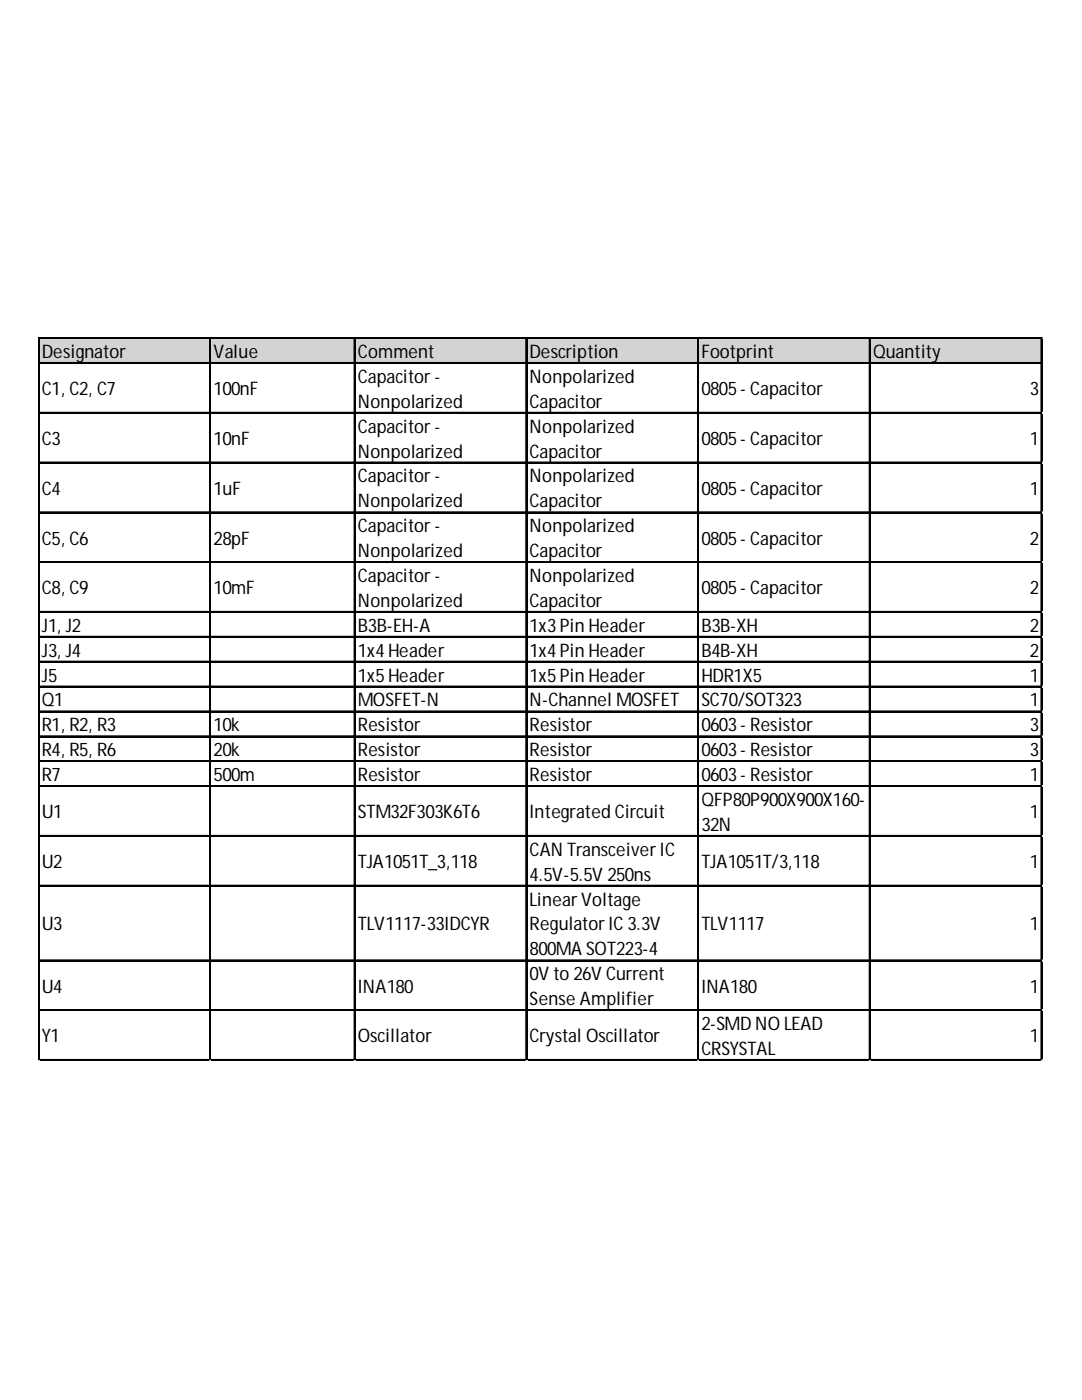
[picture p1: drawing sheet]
<svg xmlns="http://www.w3.org/2000/svg" width="216mm" height="279mm" viewBox="0 0 216 279" stroke-linecap="round" stroke-linejoin="round" font-family="sans-serif">
<defs><g id="words">
<g font-size="3.7">
<text x="8.4" y="71.4">Designator</text>
<text x="42.6" y="71.4">Value</text>
<text x="71.4" y="71.4">Comment</text>
<text x="105.7" y="71.4">Description</text>
<text x="139.9" y="71.4">Footprint</text>
<text x="174.2" y="71.4">Quantity</text>
<text x="71.4" y="76.4">Capacitor -</text>
<text x="105.7" y="76.4">Nonpolarized</text>
<text x="8.4" y="78.9">C1, C2, C7</text>
<text x="42.6" y="78.9">100nF</text>
<text x="71.4" y="81.4">Nonpolarized</text>
<text x="105.7" y="81.4">Capacitor</text>
<text x="139.9" y="78.9">0805- Capacitor</text>
<text x="205.5" y="78.9">3</text>
<text x="8.4" y="88.8">C3</text>
<text x="42.6" y="88.8">10nF</text>
<text x="71.4" y="86.3">Capacitor -</text>
<text x="105.7" y="86.3">Nonpolarized</text>
<text x="139.9" y="88.8">0805- Capacitor</text>
<text x="205.5" y="88.8">1</text>
<text x="71.4" y="91.3">Nonpolarized</text>
<text x="105.7" y="91.3">Capacitor</text>
<text x="8.4" y="98.8">C4</text>
<text x="42.6" y="98.8">1uF</text>
<text x="71.4" y="96.3">Capacitor -</text>
<text x="71.4" y="101.2">Nonpolarized</text>
<text x="105.7" y="96.3">Nonpolarized</text>
<text x="105.7" y="101.2">Capacitor</text>
<text x="139.9" y="98.8">0805- Capacitor</text>
<text x="205.5" y="98.8">1</text>
<text x="71.4" y="106.2">Capacitor -</text>
<text x="105.7" y="106.2">Nonpolarized</text>
<text x="8.4" y="108.7">C5, C6</text>
<text x="42.6" y="108.7">28pF</text>
<text x="71.4" y="111.2">Nonpolarized</text>
<text x="105.7" y="111.2">Capacitor</text>
<text x="139.9" y="108.7">0805- Capacitor</text>
<text x="205.5" y="108.7">2</text>
<text x="8.4" y="118.6">C8, C9</text>
<text x="42.6" y="118.6">10mF</text>
<text x="71.4" y="116.1">Capacitor -</text>
<text x="105.7" y="116.1">Nonpolarized</text>
<text x="139.9" y="118.6">0805- Capacitor</text>
<text x="205.5" y="118.6">2</text>
<text x="71.4" y="121.1">Nonpolarized</text>
<text x="105.7" y="121.1">Capacitor</text>
<text x="8.4" y="126.1">J1, J2</text>
<text x="8.4" y="131">J3, J4</text>
<text x="71.4" y="126.1">B3B-EH-A</text>
<text x="71.4" y="131">1x4Header</text>
<text x="105.7" y="126.1">1x3Pin Header</text>
<text x="105.7" y="131">1x4Pin Header</text>
<text x="139.9" y="126.1">B3B-XH</text>
<text x="139.9" y="131">B4B-XH</text>
<text x="205.5" y="126.1">2</text>
<text x="205.5" y="131">2</text>
<text x="8.4" y="136">J5</text>
<text x="71.4" y="136">1x5Header</text>
<text x="105.7" y="136">1x5Pin Header</text>
<text x="139.9" y="136">HDR1X5</text>
<text x="205.5" y="136">1</text>
<text x="8.4" y="141">Q1</text>
<text x="71.4" y="141">MOSFET-N</text>
<text x="105.7" y="141">N-Channel MOSFET</text>
<text x="139.9" y="141">SC70/SOT323</text>
<text x="205.5" y="141">1</text>
<text x="8.4" y="146">R1, R2, R3</text>
<text x="42.6" y="146">10k</text>
<text x="71.4" y="146">Resistor</text>
<text x="105.7" y="146">Resistor</text>
<text x="139.9" y="146">0603- Resistor</text>
<text x="205.5" y="146">3</text>
<text x="8.4" y="150.9">R4, R5, R6</text>
<text x="8.4" y="155.9">R7</text>
<text x="42.6" y="150.9">20k</text>
<text x="42.6" y="155.9">500m</text>
<text x="71.4" y="150.9">Resistor</text>
<text x="71.4" y="155.9">Resistor</text>
<text x="105.7" y="150.9">Resistor</text>
<text x="105.7" y="155.9">Resistor</text>
<text x="139.9" y="150.9">0603- Resistor</text>
<text x="139.9" y="155.9">0603- Resistor</text>
<text x="205.5" y="150.9">3</text>
<text x="205.5" y="155.9">1</text>
<text x="139.9" y="160.9">QFP80P900X900X160-</text>
<text x="8.4" y="163.3">U1</text>
<text x="71.4" y="163.3">STM32F303K6T6</text>
<text x="105.7" y="163.3">Integrated Circuit</text>
<text x="139.9" y="165.8">32N</text>
<text x="205.5" y="163.3">1</text>
<text x="8.4" y="173.3">U2</text>
<text x="71.4" y="173.3">TJA1051T_3,118</text>
<text x="105.7" y="170.8">CAN Transceiver IC</text>
<text x="139.9" y="173.3">TJA1051T/3,118</text>
<text x="205.5" y="173.3">1</text>
<text x="105.7" y="175.8">4.5V-5.5V 250ns</text>
<text x="8.4" y="185.7">U3</text>
<text x="71.4" y="185.7">TLV1117-33IDCYR</text>
<text x="105.7" y="180.7">Linear Voltage</text>
<text x="105.7" y="185.7">Regulator IC 3.3V</text>
<text x="139.9" y="185.7">TLV1117</text>
<text x="205.5" y="185.7">1</text>
<text x="105.7" y="190.7">800MA SOT223-4</text>
<text x="105.7" y="195.6">0V to 26V Current</text>
<text x="8.4" y="198.1">U4</text>
<text x="71.4" y="198.1">INA180</text>
<text x="105.7" y="200.6">Sense Amplifier</text>
<text x="139.9" y="198.1">INA180</text>
<text x="205.5" y="198.1">1</text>
<text x="8.4" y="208">Y1</text>
<text x="71.4" y="208">Oscillator</text>
<text x="105.7" y="208">Crystal Oscillator</text>
<text x="139.9" y="205.6">2-SMD NO LEAD</text>
<text x="205.5" y="208">1</text>
<text x="139.9" y="210.5">CRSYSTAL</text>
</g>
</g></defs>
<path d="M7.8 67.6h200.2v5h-200.2z" fill="#d3d3d3"/>
<g fill="none" stroke="#000" stroke-width=".25">
<path d="M7.6 67.4v144.3M7.7 67.4v144.3M7.9 67.4h200.1M7.9 67.5h200.1M7.9 72.4h200.1M7.9 72.5h200.1M41.9 67.6v144.1M42 67.6v144.1M70.7 67.6v144.1M70.8 67.6v144.1M104.9 67.6v144.1M105.1 67.6v144.1"/>
<path d="M139.2 67.6v144.1M139.3 67.6v144.1M173.5 67.6v144.1M173.6 67.6v144.1M207.7 67.6v144.1M207.9 67.6v144.1M7.9 82.3h200.1M7.9 82.4h200.1M7.9 92.2h200.1M7.9 92.4h200.1M7.9 102.2h200.1M7.9 102.3h200.1"/>
<path d="M7.9 112.1h200.1M7.9 112.2h200.1M7.9 122h200.1M7.9 122.2h200.1M7.9 127h200.1M7.9 127.1h200.1M7.9 132h200.1M7.9 132.1h200.1M7.9 136.9h200.1M7.9 137.1h200.1M7.9 141.9h200.1M7.9 142h200.1"/>
<path d="M7.9 146.9h200.1M7.9 147h200.1M7.9 151.8h200.1M7.9 152h200.1M7.9 156.8h200.1M7.9 156.9h200.1M7.9 166.7h200.1M7.9 166.9h200.1M7.9 176.7h200.1M7.9 176.8h200.1M7.9 191.6h200.1M7.9 191.7h200.1"/>
<path d="M7.9 201.5h200.1M7.9 201.6h200.1M7.9 211.5h200.1"/>
</g>
<path d="M7.9 211.6h200.1" fill="none" stroke="#000" stroke-width=".24"/>
<path d="M208 82.3h.1" fill="none" stroke="#d4d4d4" stroke-width=".25"/>
<path d="M208 82.3v.2z" fill="#d4d4d4"/>
<path d="M208 92.2h.1" fill="none" stroke="#d4d4d4" stroke-width=".25"/>
<path d="M208 92.2v.3z" fill="#d4d4d4"/>
<path d="M208 102.2h.1" fill="none" stroke="#d4d4d4" stroke-width=".25"/>
<path d="M208 102.2v.2z" fill="#d4d4d4"/>
<path d="M208 112.1h.1" fill="none" stroke="#d4d4d4" stroke-width=".25"/>
<path d="M208 112.1v.2z" fill="#d4d4d4"/>
<path d="M208 122h.1" fill="none" stroke="#d4d4d4" stroke-width=".25"/>
<path d="M208 122v.3z" fill="#d4d4d4"/>
<path d="M208 127h.1" fill="none" stroke="#d4d4d4" stroke-width=".25"/>
<path d="M208 127v.3z" fill="#d4d4d4"/>
<path d="M208 132h.1" fill="none" stroke="#d4d4d4" stroke-width=".25"/>
<path d="M208 132v.2z" fill="#d4d4d4"/>
<path d="M208 136.9h.1" fill="none" stroke="#d4d4d4" stroke-width=".25"/>
<path d="M208 136.9v.3z" fill="#d4d4d4"/>
<path d="M208 141.9h.1" fill="none" stroke="#d4d4d4" stroke-width=".25"/>
<path d="M208 141.9v.3z" fill="#d4d4d4"/>
<path d="M208 146.9h.1" fill="none" stroke="#d4d4d4" stroke-width=".25"/>
<path d="M208 146.9v.2z" fill="#d4d4d4"/>
<path d="M208 151.8h.1" fill="none" stroke="#d4d4d4" stroke-width=".25"/>
<path d="M208 151.8v.3z" fill="#d4d4d4"/>
<path d="M208 156.8h.1" fill="none" stroke="#d4d4d4" stroke-width=".25"/>
<path d="M208 156.8v.3z" fill="#d4d4d4"/>
<path d="M208 166.7h.1" fill="none" stroke="#d4d4d4" stroke-width=".25"/>
<path d="M208 166.7v.3z" fill="#d4d4d4"/>
<path d="M208 176.7h.1" fill="none" stroke="#d4d4d4" stroke-width=".25"/>
<path d="M208 176.7v.2z" fill="#d4d4d4"/>
<path d="M208 191.6h.1" fill="none" stroke="#d4d4d4" stroke-width=".25"/>
<path d="M208 191.6v.2z" fill="#d4d4d4"/>
<path d="M208 201.5h.1" fill="none" stroke="#d4d4d4" stroke-width=".25"/>
<path d="M208 201.5v.3z" fill="#d4d4d4"/>
<path d="M208 211.5h.1" fill="none" stroke="#d4d4d4" stroke-width=".25"/>
<path d="M208 211.5v.2z" fill="#d4d4d4"/>
<use href="#words"/>
</svg>
